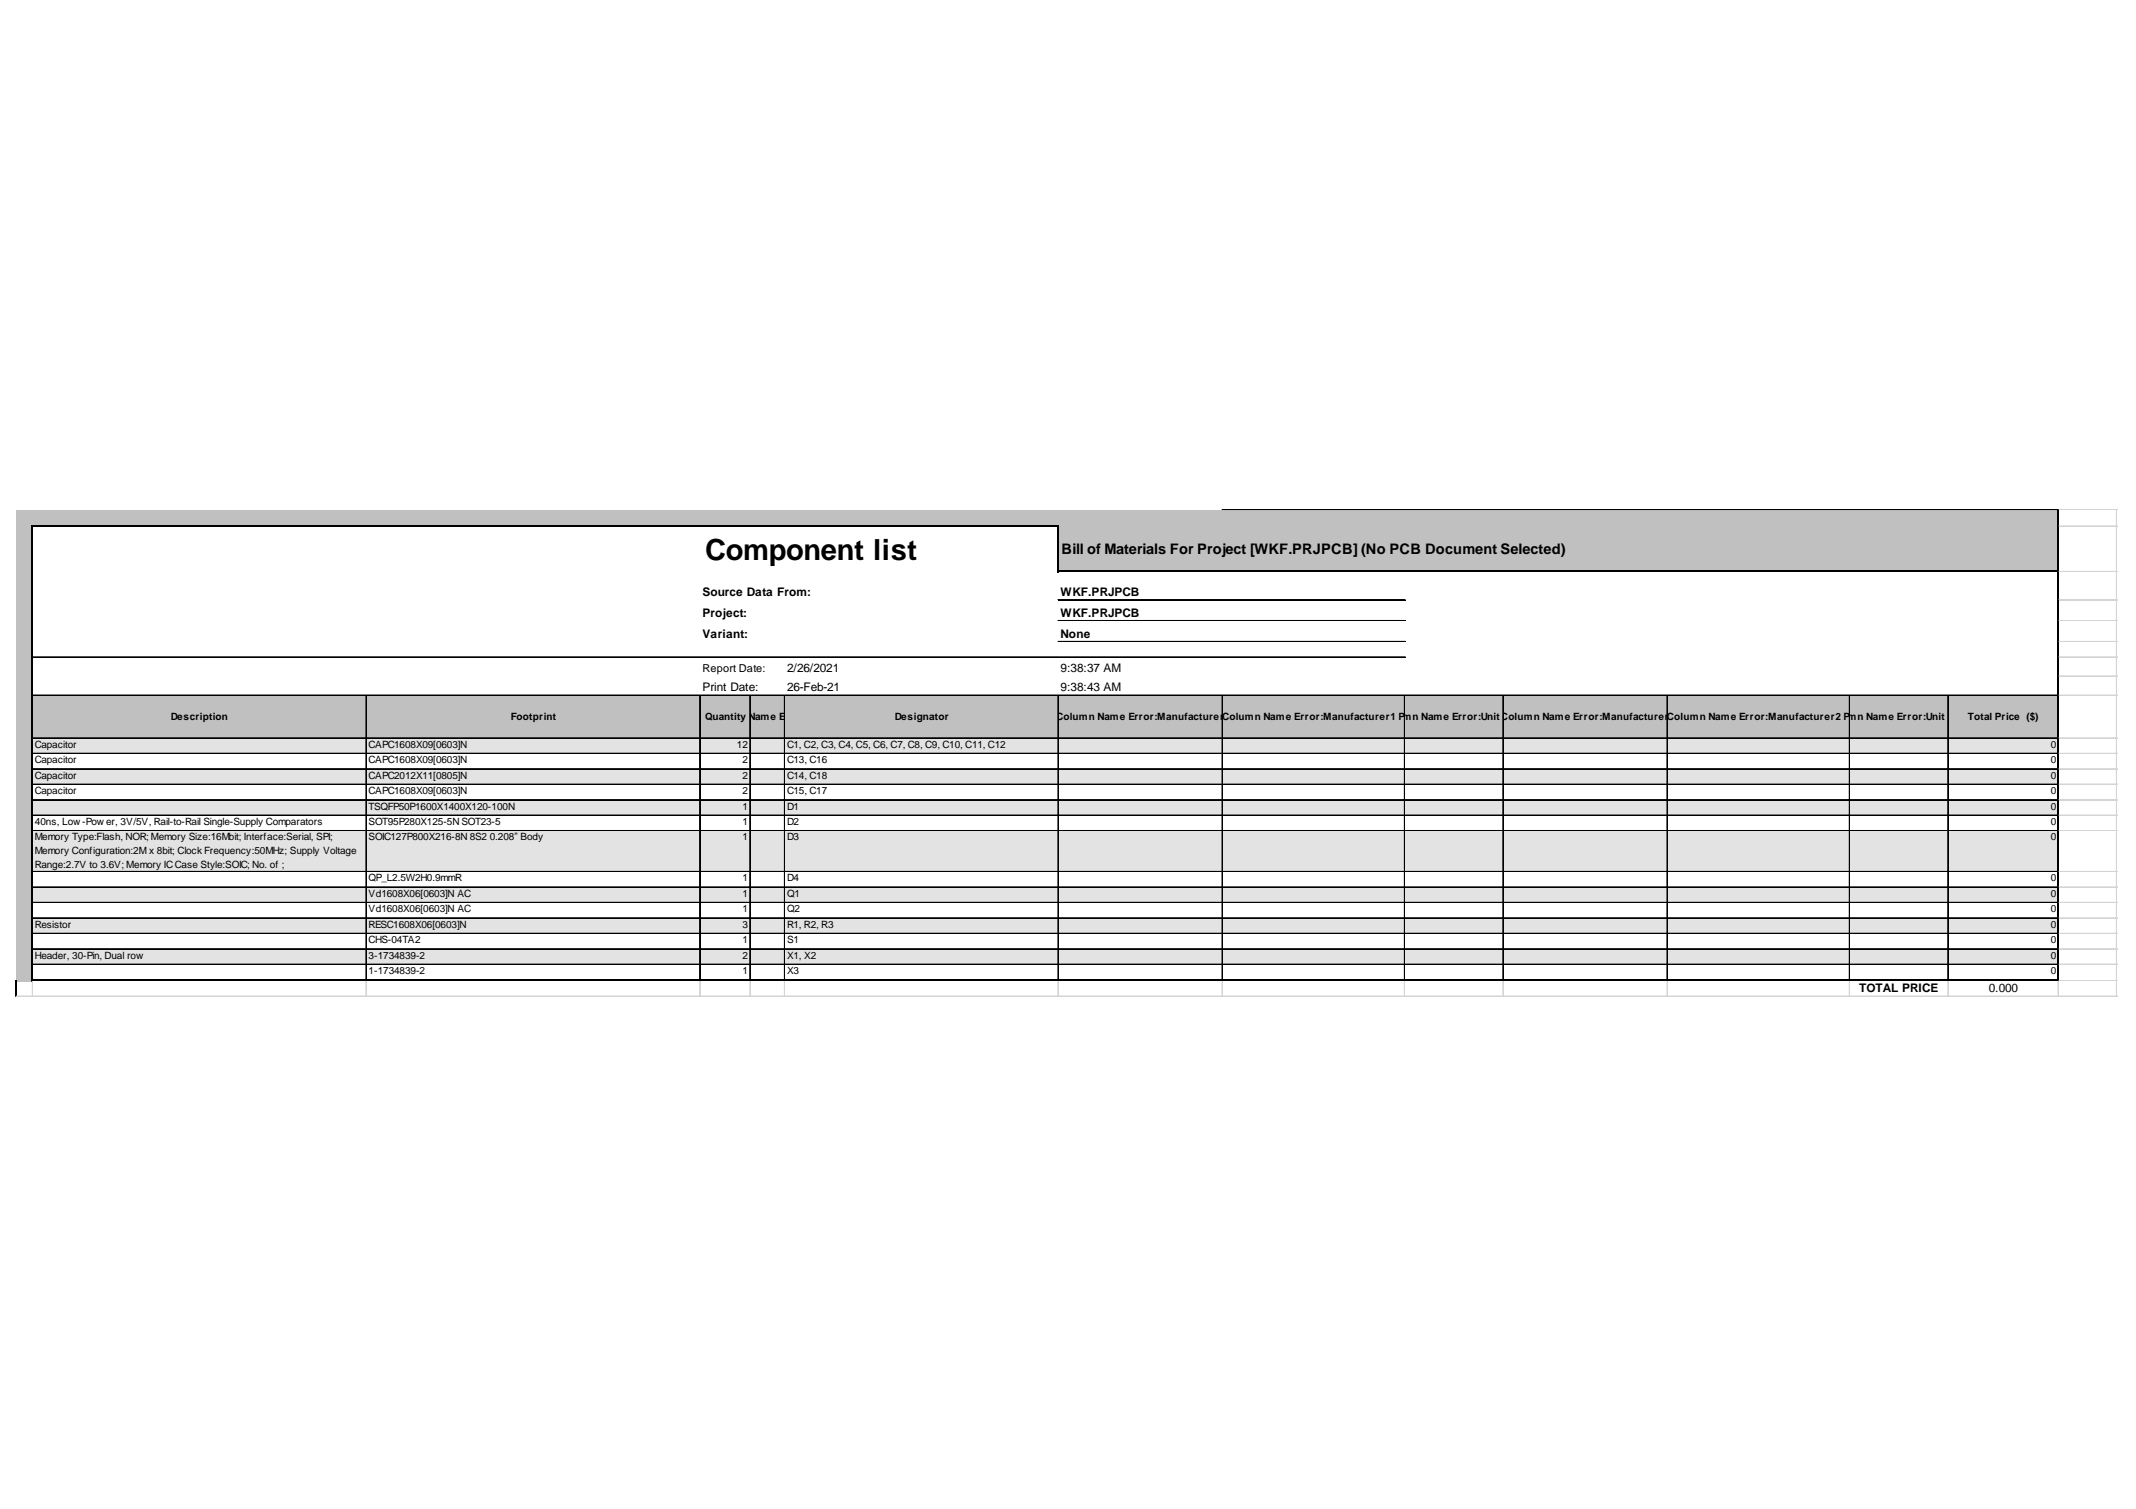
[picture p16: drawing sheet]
<svg xmlns="http://www.w3.org/2000/svg" width="297mm" height="210mm" viewBox="0 0 297 210" stroke-linecap="round" stroke-linejoin="round" font-family="sans-serif">
<defs><g id="words">
<text font-size="4" x="98" y="77.8">Component list</text>
<text font-size="2" x="147.6" y="77">Bill of Materials For Project [WKF.PRJPCB] (No PCB Document Selected)</text>
<g font-size="1.6">
<text x="97.7" y="82.9">Source Data From:</text>
<text x="147.5" y="82.9">WKF.PRJPCB</text>
<text x="97.7" y="85.8">Project:</text>
<text x="97.7" y="88.7">Variant:</text>
<text x="147.5" y="85.8">WKF.PRJPCB</text>
<text x="147.5" y="88.7">None</text>
<text x="109.5" y="93.5">2/26/2021</text>
<text x="147.5" y="93.5">9:38:37 AM</text>
<text x="97.7" y="96.1">Print Date:</text>
<text x="109.5" y="96.1">26-Feb-21</text>
<text x="147.5" y="96.1">9:38:43 AM</text>
<text x="258.6" y="138">TOTAL PRICE</text>
<text x="276.6" y="138">0.000</text>
</g>
<text font-size="1.5" x="97.7" y="93.5">Report Date:</text>
<g font-size="1.4">
<text x="23.8" y="100.1">Description</text>
<text x="71" y="100.1">Footprint</text>
<text x="97.5" y="100.1">#Quantitn</text>
<text x="98.3" y="100.1">Colum y Name E</text>
<text x="109.2" y="100.1">rror:Units</text>
<text x="124.4" y="100.1">Designator</text>
<text x="146.1" y="100.1">#Column Name Error:Manufacture#rColumn Name Error:Manufactu#er1 P</text>
<text x="170.3" y="100.1">1</text>
<text x="191.2" y="100.1">rColum</text>
<text x="195.4" y="100.1">Nn Name Error:Unit#Colum</text>
<text x="209" y="100.1">Price1n Name Error:Manufacture#rColumn Name Error:Manufactu#er2 P</text>
<text x="232.2" y="100.1">2</text>
<text x="253.1" y="100.1">rColum</text>
<text x="257.3" y="100.1">Nn Name Error:Unit Price otal Price ($)</text>
<text x="273.6" y="100.1">T2</text>
<text x="4.9" y="104">Capacitor</text>
<text x="4.9" y="106.2">Capacitor</text>
<text x="51.3" y="104">CAPC1608X09[0603]N</text>
<text x="51.3" y="106.2">CAPC1608X09[0603]N</text>
<text x="102.5" y="104">12</text>
<text x="103.2" y="106.2">2</text>
<text x="109.5" y="104">C1, C2, C3, C4, C5, C6, C7, C8, C9, C10, C11, C12</text>
<text x="109.5" y="106.2">C13, C16</text>
<text x="285.2" y="104">0</text>
<text x="285.2" y="106.2">0</text>
<text x="4.9" y="108.3">Capacitor</text>
<text x="4.9" y="110.5">Capacitor</text>
<text x="51.3" y="108.3">CAPC2012X11[0805]N</text>
<text x="51.3" y="110.5">CAPC1608X09[0603]N</text>
<text x="51.3" y="112.6">TSQFP50P1600X1400X120-100N</text>
<text x="103.2" y="108.3">2</text>
<text x="103.2" y="110.5">2</text>
<text x="103.2" y="112.6">1</text>
<text x="109.5" y="108.3">C14, C18</text>
<text x="109.5" y="110.5">C15, C17</text>
<text x="109.5" y="112.6">D1</text>
<text x="285.2" y="108.3">0</text>
<text x="285.2" y="110.5">0</text>
<text x="285.2" y="112.6">0</text>
<text x="4.9" y="114.8">40ns, Low -Pow er, 3V/5V, Rail-to-Rail Single-Supply Comparators</text>
<text x="4.9" y="116.9">Memory Type:Flash, NOR; Memory Size:16Mbit; Interface:Serial, SPI;</text>
<text x="4.9" y="118.8">Memory Configuration:2M x 8bit; Clock Frequency:50MHz; Supply Voltage</text>
<text x="51.3" y="114.8">SOT95P280X125-5N SOT23-5</text>
<text x="51.3" y="116.9">SOIC127P800X216-8N 8S2</text>
<text x="68.1" y="116.9">0.208” Body</text>
<text x="103.2" y="114.8">1</text>
<text x="103.2" y="116.9">1</text>
<text x="109.5" y="114.8">D2</text>
<text x="109.5" y="116.9">D3</text>
<text x="285.2" y="114.8">0</text>
<text x="285.2" y="116.9">0</text>
<text x="4.9" y="120.7">Range:2.7V to 3.6V; Memory ICCase Style:SOIC; No. of ;</text>
<text x="51.3" y="122.6">QP_L2.5W2H0.9mmR</text>
<text x="51.3" y="124.7">Vd1608X06[0603]N AC</text>
<text x="103.2" y="122.6">1</text>
<text x="103.2" y="124.7">1</text>
<text x="109.5" y="122.6">D4</text>
<text x="109.5" y="124.7">Q1</text>
<text x="285.2" y="122.6">0</text>
<text x="285.2" y="124.7">0</text>
<text x="4.9" y="129">Resistor</text>
<text x="51.3" y="126.9">Vd1608X06[0603]N AC</text>
<text x="51.3" y="129">RESC1608X06[0603]N</text>
<text x="51.3" y="131.2">CHS-04TA2</text>
<text x="103.2" y="126.9">1</text>
<text x="103.2" y="129">3</text>
<text x="103.2" y="131.2">1</text>
<text x="109.5" y="126.9">Q2</text>
<text x="109.5" y="129">R1, R2, R3</text>
<text x="109.5" y="131.2">S1</text>
<text x="285.2" y="126.9">0</text>
<text x="285.2" y="129">0</text>
<text x="285.2" y="131.2">0</text>
<text x="4.9" y="133.3">Header, 30-Pin, Dual row</text>
<text x="51.3" y="133.3">3-1734839-2</text>
<text x="51.3" y="135.5">1-1734839-2</text>
<text x="103.2" y="133.3">2</text>
<text x="103.2" y="135.5">1</text>
<text x="109.5" y="133.3">X1, X2</text>
<text x="109.5" y="135.5">X3</text>
<text x="285.2" y="133.3">0</text>
<text x="285.2" y="135.5">0</text>
</g>
</g></defs>
<g fill="#c0c0c0">
<path d="M2.3 71h284v2.3h-284z"/>
<path d="M2.3 73.2h2.3v6.4h-2.3z"/>
</g>
<path d="M4.5 73.2h142.7v6.4h-142.7z" fill="#fff"/>
<g fill="#c0c0c0">
<path d="M147.1 73.2h139.2v6.4h-139.2z"/>
<path d="M2.3 79.5h2.3v17.3h-2.3z"/>
</g>
<path d="M4.5 79.5h281.8v17.3h-281.8z" fill="#fff"/>
<g fill="#c0c0c0">
<path d="M2.3 96.7h284v6h-284z"/>
<path d="M2.3 102.6h2.3v2.3h-2.3z"/>
</g>
<path d="M4.5 102.6h281.8v2.3h-281.8z" fill="#e3e3e3"/>
<path d="M2.3 104.8h2.3v2.2h-2.3z" fill="#c0c0c0"/>
<path d="M4.5 104.8h281.8v2.2h-281.8z" fill="#fff"/>
<path d="M2.3 106.9h2.3v2.3h-2.3z" fill="#c0c0c0"/>
<path d="M4.5 106.9h281.8v2.3h-281.8z" fill="#e3e3e3"/>
<path d="M2.3 109.1h2.3v2.2h-2.3z" fill="#c0c0c0"/>
<path d="M4.5 109.1h281.8v2.2h-281.8z" fill="#fff"/>
<path d="M2.3 111.2h2.3v2.3h-2.3z" fill="#c0c0c0"/>
<path d="M4.5 111.2h281.8v2.3h-281.8z" fill="#e3e3e3"/>
<path d="M2.3 113.4h2.3v2.2h-2.3z" fill="#c0c0c0"/>
<path d="M4.5 113.4h281.8v2.2h-281.8z" fill="#fff"/>
<path d="M2.3 115.5h2.3v5.8h-2.3z" fill="#c0c0c0"/>
<path d="M4.5 115.5h281.8v5.8h-281.8z" fill="#e3e3e3"/>
<path d="M2.3 121.2h2.3v2.3h-2.3z" fill="#c0c0c0"/>
<path d="M4.5 121.2h281.8v2.3h-281.8z" fill="#fff"/>
<path d="M2.3 123.4h2.3v2.2h-2.3z" fill="#c0c0c0"/>
<path d="M4.5 123.4h281.8v2.2h-281.8z" fill="#e3e3e3"/>
<path d="M2.3 125.5h2.3v2.3h-2.3z" fill="#c0c0c0"/>
<path d="M4.5 125.5h281.8v2.3h-281.8z" fill="#fff"/>
<path d="M2.3 127.7h2.3v2.2h-2.3z" fill="#c0c0c0"/>
<path d="M4.5 127.7h281.8v2.2h-281.8z" fill="#e3e3e3"/>
<path d="M2.3 129.8h2.3v2.3h-2.3z" fill="#c0c0c0"/>
<path d="M4.5 129.8h281.8v2.3h-281.8z" fill="#fff"/>
<path d="M2.3 132h2.3v2.2h-2.3z" fill="#c0c0c0"/>
<path d="M4.5 132h281.8v2.2h-281.8z" fill="#e3e3e3"/>
<path d="M2.3 134.1h2.3v2.4h-2.3z" fill="#c0c0c0"/>
<path d="M4.5 134.1h281.8v2.4h-281.8z" fill="#fff"/>
<g fill="none" stroke="#000" stroke-width=".14">
<path d="M169.9 70.9h116.2M4.6 91.4h190.8M4.6 96.7h281.5M50.9 96.8v39.5M97.3 96.8v39.5M97.4 96.8v39.5M104.3 96.8v39.5M109.1 96.8v39.5M147.1 83.4h48.3M147.1 83.5h48.3M147.1 86.3h48.3M147.1 86.4h48.3"/>
<path d="M147.1 89.2h48.3M147.1 89.3h48.3M147.1 96.8v39.5M147.2 96.8v39.5M169.9 96.8v39.5M170 96.8v39.5M195.3 96.8v39.5M195.4 96.8v39.5M209 96.8v39.5M209.1 96.8v39.5M231.8 96.8v39.5M231.9 96.8v39.5"/>
<path d="M257.2 96.8v39.5M270.9 96.8v39.5M4.6 102.6h281.5M4.6 102.7h281.5M4.6 104.8h281.5M4.6 106.9h281.5M4.6 107h281.5M4.6 109.1h281.5M4.6 111.2h281.5M4.6 111.3h281.5M4.6 113.4h281.5M4.6 115.5h281.5"/>
<path d="M4.6 115.6h281.5M4.6 121.2h281.5M4.6 121.3h281.5M4.6 123.4h281.5M4.6 125.5h281.5M4.6 125.6h281.5M4.6 127.7h281.5M4.6 129.8h281.5M4.6 129.9h281.5M4.6 132h281.5M4.6 134.1h281.5M4.6 134.2h281.5"/>
</g>
<path d="M4.5 73v63.5M4.6 73.2h142.6M147.1 73.3v6.3M147.2 79.5h139.1M286.2 70.9v65.6M4.6 136.4h281.7" fill="none" stroke="#000" stroke-width=".25"/>
<path d="M2.2 136.4v2.3" fill="none" stroke="#000" stroke-width=".18"/>
<path d="M2.2 138.7h.1" fill="none" stroke="#d4d4d4" stroke-width=".14"/>
<path d="M2.2 138.7h.1z" fill="#d4d4d4"/>
<g fill="none" stroke="#d4d4d4" stroke-width=".14">
<path d="M286.3 70.9h8.2M286.3 73.2h8.2M286.3 79.5h8.2M294.3 70.9v67.8M294.4 70.9v67.8M286.3 83.4h8.2M286.3 83.5h8.2M286.3 86.3h8.2M286.3 86.4h8.2M286.3 89.2h8.2M286.3 89.3h8.2M286.3 91.4h8.2"/>
<path d="M286.3 94h8.2M286.3 94.1h8.2M286.3 96.7h8.2M286.3 102.6h8.2M286.3 102.7h8.2M286.3 104.8h8.2M286.3 106.9h8.2M286.3 107h8.2M286.3 109.1h8.2M286.3 111.2h8.2M286.3 111.3h8.2M286.3 113.4h8.2"/>
<path d="M286.3 115.5h8.2M286.3 115.6h8.2M2.3 138.5h292.2M2.3 138.6h292.2M4.5 136.5v2.2M50.9 136.5v2.2M97.3 136.5v2.2M97.4 136.5v2.2M104.3 136.5v2.2M109.1 136.5v2.2M147.1 136.5v2.2M147.2 136.5v2.2"/>
<path d="M169.9 136.5v2.2M170 136.5v2.2M195.3 136.5v2.2M195.4 136.5v2.2M209 136.5v2.2M209.1 136.5v2.2M231.8 136.5v2.2M231.9 136.5v2.2M257.2 136.5v2.2M270.9 136.5v2.2M286.2 136.5v2.2M286.3 136.5v2.2"/>
<path d="M286.3 121.2h8.2M286.3 121.3h8.2M286.3 123.4h8.2M286.3 125.5h8.2M286.3 125.6h8.2M286.3 127.7h8.2M286.3 129.8h8.2M286.3 129.9h8.2M286.3 132h8.2M286.3 134.1h8.2M286.3 134.2h8.2M286.3 136.4h8.2"/>
</g>
<use href="#words"/>
</svg>
